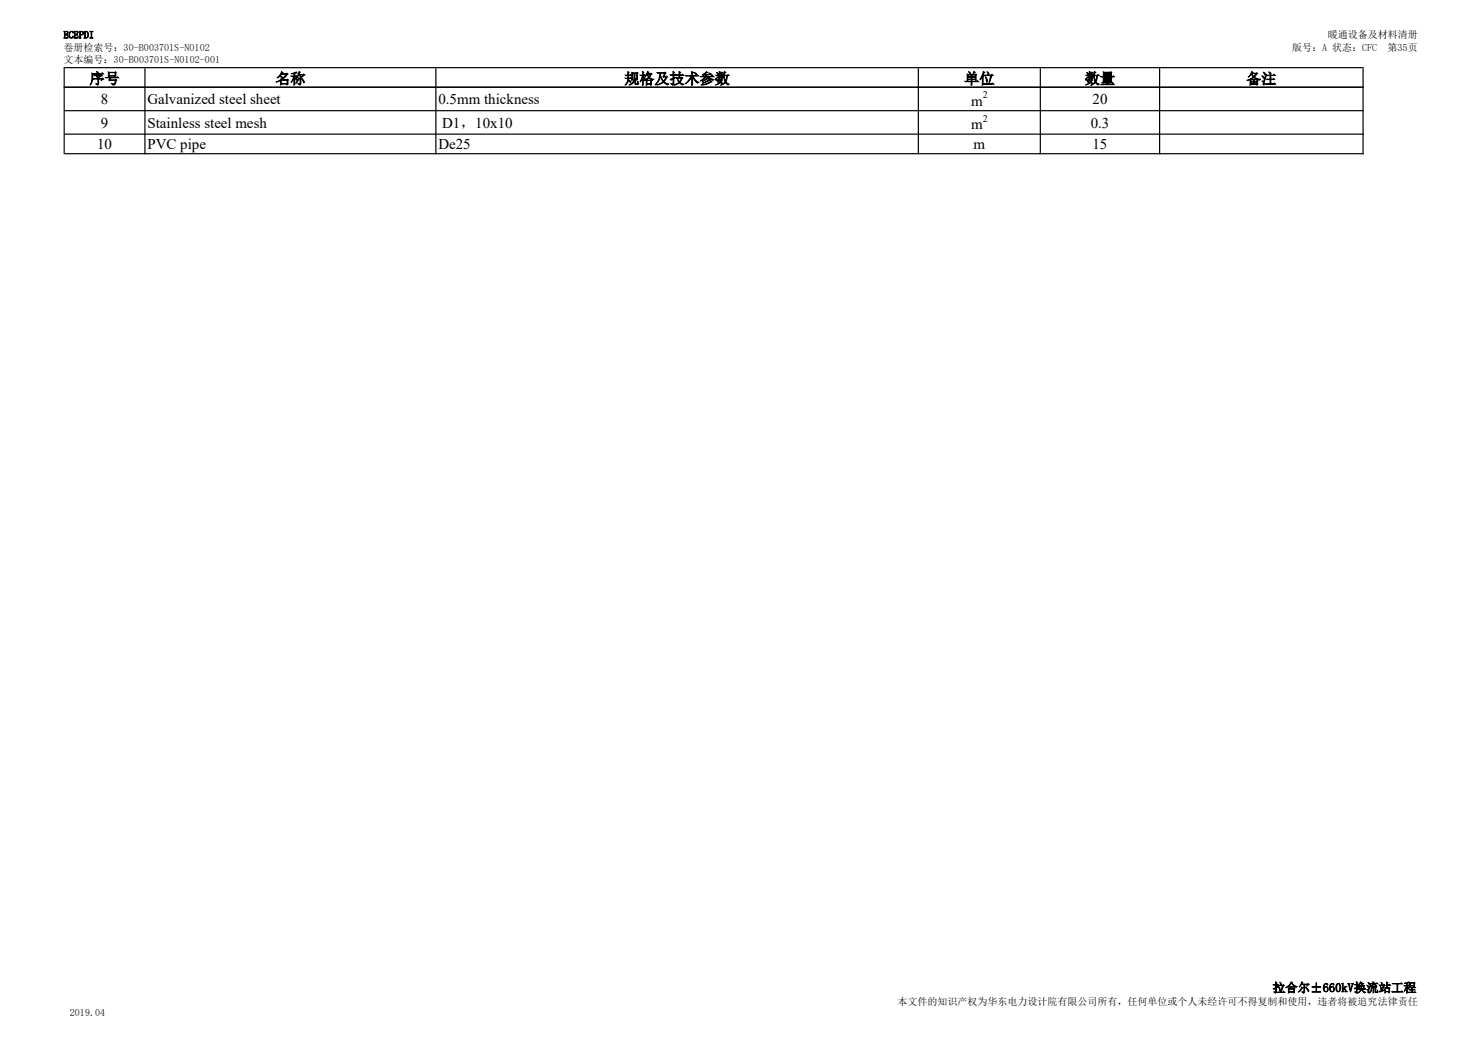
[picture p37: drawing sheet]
<svg xmlns="http://www.w3.org/2000/svg" width="420mm" height="297mm" viewBox="0 0 420 297" stroke-linecap="round" stroke-linejoin="round" font-family="sans-serif">
<defs><g id="words">
<g font-size="4.2">
<text x="25.4" y="23.7">序号</text>
<text x="78.1" y="23.7">名称</text>
<text x="177.1" y="23.7">规格及技术参数</text>
<text x="273.5" y="23.7">单位</text>
<text x="307.7" y="23.7">数量</text>
<text x="353.4" y="23.7">备注</text>
<text x="28.6" y="29.5">8</text>
<text x="41.8" y="29.5">Galvanized steel sheet</text>
<text x="124.3" y="29.5">0.5mm thickness</text>
<text x="275.4" y="29.9">m</text>
<text x="309.8" y="29.5">20</text>
<text x="28.6" y="36.2">9</text>
<text x="41.8" y="36.2">Stainless steel mesh</text>
<text x="125.4" y="36.3">D1，10x10</text>
<text x="275.4" y="36.6">m</text>
<text x="309.3" y="36.2">0.3</text>
<text x="27.6" y="42.2">10</text>
<text x="41.8" y="42.2">PVC pipe</text>
<text x="124.3" y="42.2">De25</text>
<text x="276.1" y="42.2">m</text>
<text x="309.8" y="42.2">15</text>
</g>
<text font-size="3.5" x="360.9" y="281.1">拉合尔±660kV换流站工程</text>
<g font-size="2.8">
<text x="18" y="10.8">ECEPDI</text>
<text x="376.5" y="10.8">暖通设备及材料清册</text>
<text x="18" y="14.4">卷册检索号：30-B003701S-N0102</text>
<text x="18" y="17.9">文本编号：30-B003701S-N0102-001</text>
<text x="366.4" y="14.4">版号：A 状态：CFC</text>
<text x="393.5" y="14.4">第35页</text>
<text x="278.7" y="27.8">2</text>
<text x="278.7" y="34.5">2</text>
<text x="254.6" y="284.8">本文件的知识产权为华东电力设计院有限公司所有，任何单位或个人未经许可不得复制和使用，违者将被追究法律责任</text>
<text x="19.8" y="288">2019.04</text>
</g>
</g></defs>
<g fill="#000">
<path d="M18 19h.4v5.9h-.4zM40.9 19.3h.4v5.6h-.4zM123.4 19.3h.4v5.6h-.4zM260.3 19.3h.3v5.6h-.3zM294.9 19.3h.3v5.6h-.3zM328.7 19.3h.3v5.6h-.3zM386.4 19.3h.3v5.6h-.3z" fill-rule="evenodd"/>
<path d="M18.4 19h368.3v.3h-368.3zM18.4 24.6h368.3v.3h-368.3z" fill-rule="evenodd"/>
<path d="M18 24.6h.4v19.1h-.4zM40.9 24.9h.4v18.8h-.4zM123.4 24.9h.4v18.8h-.4zM260.3 24.9h.3v18.8h-.3zM294.9 24.9h.3v18.8h-.3zM328.7 24.9h.3v18.8h-.3zM386.4 24.9h.3v18.8h-.3z" fill-rule="evenodd"/>
<path d="M18.4 24.6h368.3v.3h-368.3zM18.4 31.2h368.3v.3h-368.3zM18.4 37.8h368.3v.4h-368.3zM18.4 43.4h368.3v.3h-368.3z" fill-rule="evenodd"/>
</g>
<use href="#words"/>
</svg>
